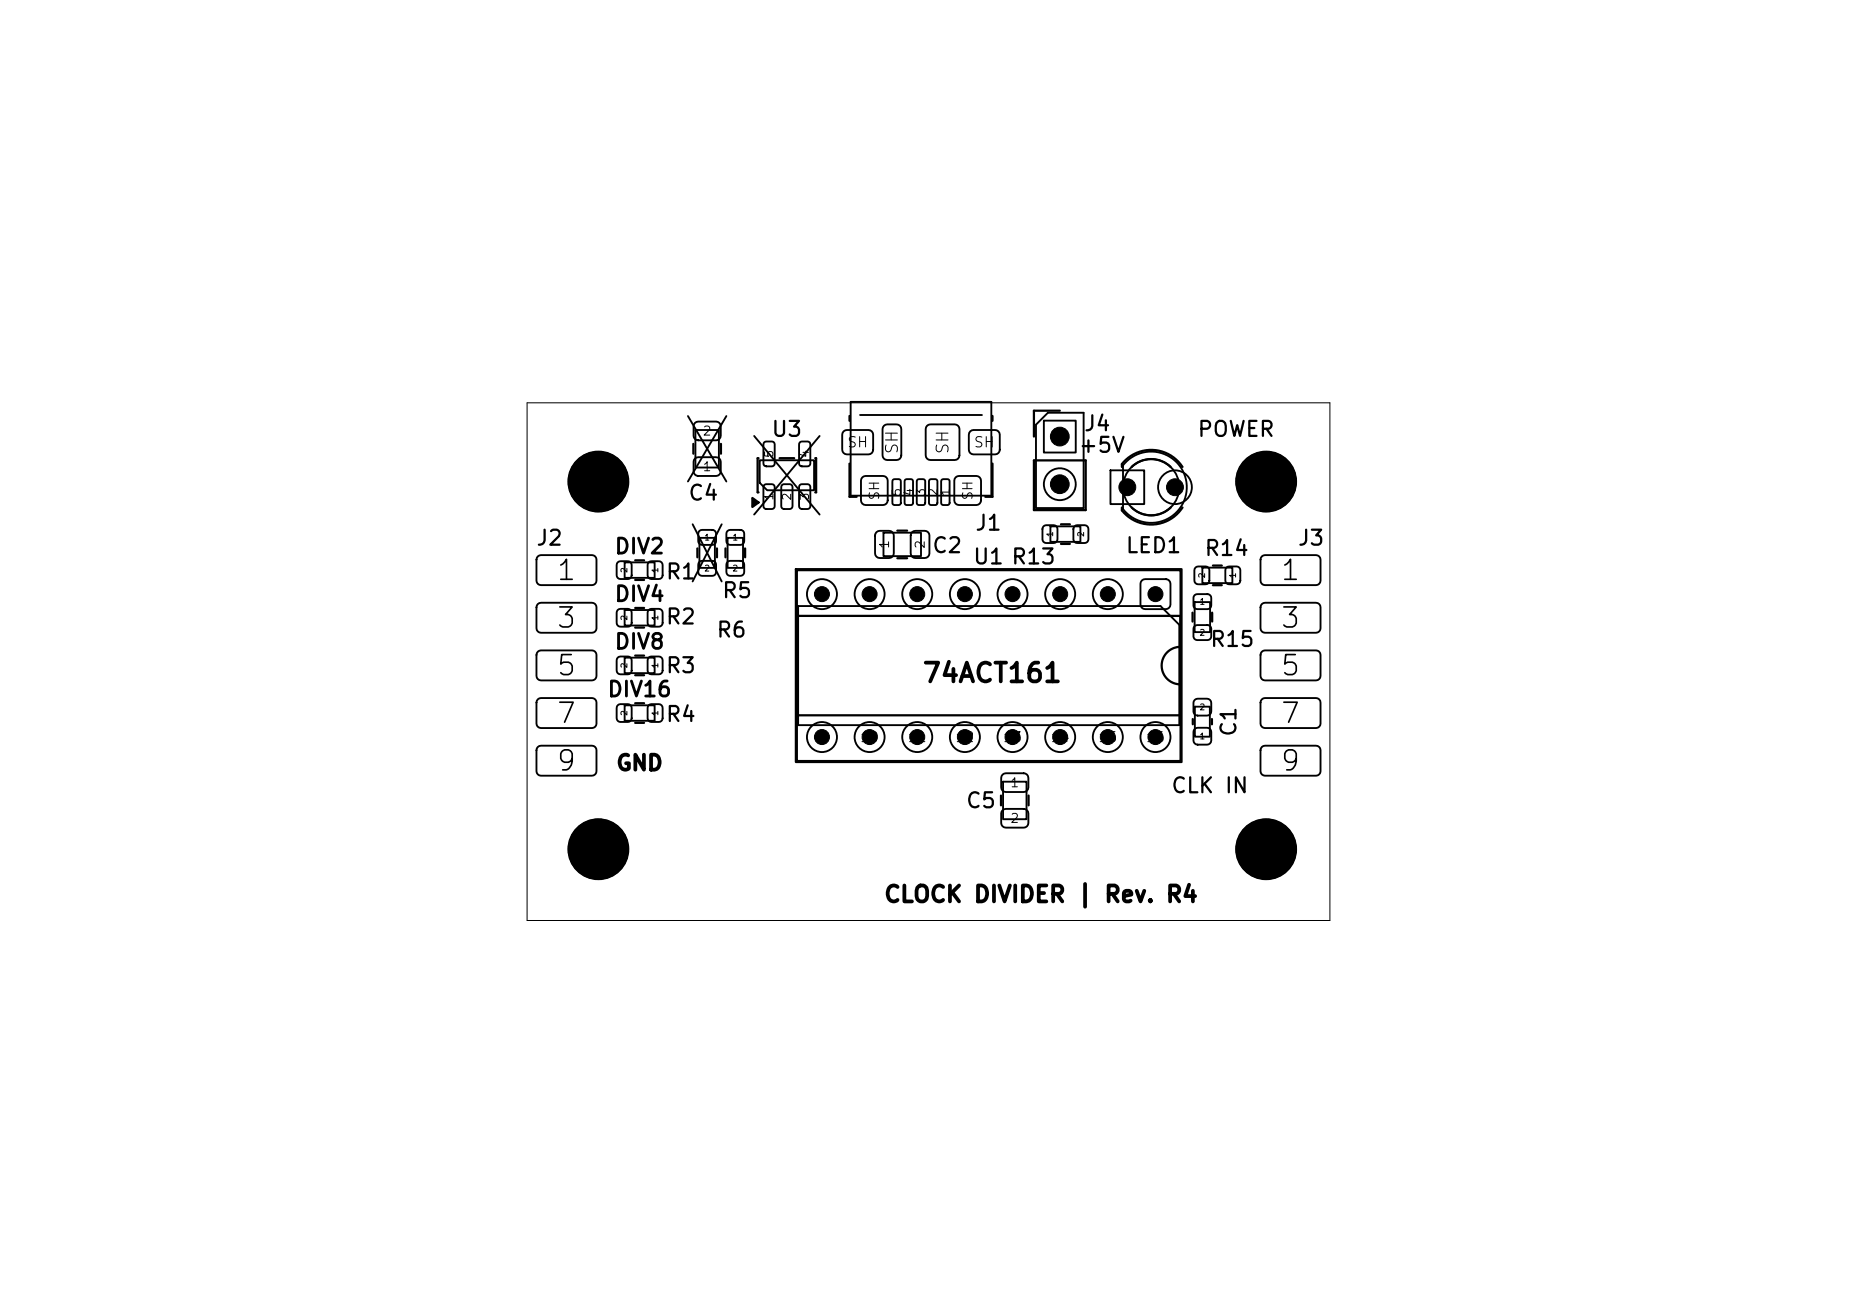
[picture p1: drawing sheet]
<svg xmlns="http://www.w3.org/2000/svg" width="297mm" height="210mm" viewBox="0 0 297 210" stroke-linecap="round" stroke-linejoin="round" font-family="sans-serif">
<defs><g id="words">
<g font-size="3.2">
<text x="88.8" y="93.6">1</text>
<text x="204.6" y="93.6">1</text>
<text x="88.8" y="101.2">3</text>
<text x="204.6" y="101.2">3</text>
<text x="88.8" y="108.9">5</text>
<text x="204.6" y="108.9">5</text>
<text x="88.8" y="116.5">7</text>
<text x="204.6" y="116.5">7</text>
<text x="88.8" y="124.1">9</text>
<text x="204.6" y="124.1">9</text>
</g>
<text font-size="3" x="147.3" y="109.9">74ACT161</text>
<text font-size="2.6" x="141.2" y="144.9">CLOCK DIVIDER | Rev. R4</text>
<g font-size="2.4">
<text x="123.2" y="70.4">U3</text>
<text x="173.2" y="69.5">J4</text>
<text x="191.3" y="70.4">POWER</text>
<text x="172.4" y="73">+5V</text>
<text x="109.9" y="80.6">C4</text>
<text x="85.6" y="87.8">J2</text>
<text x="98.1" y="89.2">DIV2</text>
<text x="148.9" y="89">C2</text>
<text x="155.8" y="85.4">J1</text>
<text x="179.9" y="89">LED1</text>
<text x="192.5" y="89.5">R14</text>
<text x="207.4" y="87.8">J3</text>
<text x="106.3" y="93.2">R1</text>
<text x="155.5" y="90.8">U1 R13</text>
<text x="98.1" y="96.8">DIV4</text>
<text x="106.3" y="100.4">R2</text>
<text x="115.3" y="96.2">R5</text>
<text x="98.1" y="104.4">DIV8</text>
<text x="114.4" y="102.5">R6</text>
<text x="193.4" y="104">R15</text>
<text x="97" y="112.1">DIV16</text>
<text x="106.3" y="108.2">R3</text>
<text x="106.3" y="116">R4</text>
<text x="198.3" y="118" transform="rotate(-90 198.3 118)">C1</text>
<text x="98.4" y="123.8">GND</text>
<text x="154.3" y="129.8">C5</text>
<text x="187.1" y="127.4">CLK IN</text>
</g>
<g font-size="1.9">
<text x="144.1" y="72.8" transform="rotate(-90 144.1 72.8)">SH</text>
<text x="152.2" y="72.8" transform="rotate(-90 152.2 72.8)">SH</text>
</g>
<g font-size="1.8">
<text x="179.3" y="79.3">1</text>
<text x="186.9" y="79.3">2</text>
</g>
<text font-size="1.7" x="168.5" y="71.1">1</text>
<g font-size="1.6">
<text x="135.4" y="72">SH</text>
<text x="155.6" y="72">SH</text>
<text x="130.5" y="96.2">8</text>
<text x="138.2" y="96.2">7</text>
<text x="145.8" y="96.2">6</text>
<text x="153.4" y="96.2">5</text>
<text x="161" y="96.2">4</text>
<text x="168.6" y="96.2">3</text>
<text x="176.3" y="96.2">2</text>
<text x="183.9" y="96.2">1</text>
<text x="130.5" y="119.1">9</text>
<text x="137.4" y="119.1">10</text>
<text x="145" y="119.1">11</text>
<text x="152.6" y="119.1">12</text>
<text x="160.3" y="119.1">13</text>
<text x="167.9" y="119.1">14</text>
<text x="175.5" y="119.1">15</text>
<text x="183.1" y="119.1">16</text>
</g>
<g font-size="1.5">
<text x="141" y="80.2" transform="rotate(-90 141 80.2)">SH</text>
<text x="155.9" y="80.2" transform="rotate(-90 155.9 80.2)">SH</text>
</g>
<g font-size="1.4">
<text x="112.3" y="70">2</text>
<text x="112.3" y="75.7">1</text>
<text x="142.6" y="87.9" transform="rotate(-90 142.6 87.9)">1</text>
<text x="148.3" y="87.9" transform="rotate(-90 148.3 87.9)">2</text>
<text x="161.5" y="126.3">1</text>
<text x="161.5" y="132">2</text>
</g>
<g font-size="1.3">
<text x="124" y="73.4" transform="rotate(-90 124 73.4)">5</text>
<text x="129.7" y="73.4" transform="rotate(-90 129.7 73.4)">4</text>
<text x="124" y="80.2" transform="rotate(-90 124 80.2)">1</text>
<text x="126.9" y="80.2" transform="rotate(-90 126.9 80.2)">2</text>
<text x="129.7" y="80.2" transform="rotate(-90 129.7 80.2)">3</text>
<text x="144.4" y="79.5" transform="rotate(-90 144.4 79.5)">5</text>
<text x="146.4" y="79.5" transform="rotate(-90 146.4 79.5)">4</text>
<text x="148.3" y="79.5" transform="rotate(-90 148.3 79.5)">3</text>
<text x="150.3" y="79.5" transform="rotate(-90 150.3 79.5)">2</text>
<text x="152.2" y="79.5" transform="rotate(-90 152.2 79.5)">1</text>
</g>
<g font-size=".9">
<text x="112.6" y="86.7">1</text>
<text x="117.1" y="86.7">1</text>
<text x="168.6" y="86" transform="rotate(-90 168.6 86)">1</text>
<text x="173.6" y="86" transform="rotate(-90 173.6 86)">2</text>
<text x="100.5" y="91.7" transform="rotate(-90 100.5 91.7)">2</text>
<text x="105.5" y="91.7" transform="rotate(-90 105.5 91.7)">1</text>
<text x="112.6" y="91.6">2</text>
<text x="117.1" y="91.6">2</text>
<text x="192.9" y="92.6" transform="rotate(-90 192.9 92.6)">2</text>
<text x="197.9" y="92.6" transform="rotate(-90 197.9 92.6)">1</text>
<text x="100.5" y="99.4" transform="rotate(-90 100.5 99.4)">2</text>
<text x="105.5" y="99.4" transform="rotate(-90 105.5 99.4)">1</text>
<text x="191.8" y="97">1</text>
<text x="191.8" y="101.9">2</text>
<text x="100.5" y="107" transform="rotate(-90 100.5 107)">2</text>
<text x="105.5" y="107" transform="rotate(-90 105.5 107)">1</text>
<text x="191.8" y="113.8">2</text>
<text x="100.5" y="114.6" transform="rotate(-90 100.5 114.6)">2</text>
<text x="105.5" y="114.6" transform="rotate(-90 105.5 114.6)">1</text>
<text x="191.8" y="118.5">1</text>
</g>
</g></defs>
<g fill="none" stroke="#000" stroke-width=".3">
<path d="M110 66.5l6.2 10.5M111.1 73.3l.6-.2h2.8a.75 .75 0 0 1 .8 .8v1.5a.75 .75 0 0 1-.8 .7h-2.8a.75 .75 0 0 1-.8-.7v-1.5zM111.1 67.6l.6-.2h2.8a.75 .75 0 0 1 .8 .8v1.5a.75 .75 0 0 1-.8 .7h-2.8a.75 .75 0 0 1-.8-.7v-1.5zM111.2 68.8h3.8v6h-3.8zM116.2 66.5l-6.2 10.5M120.6 69.7l10.5 12.6M121.5 73.6h8.7v4.8h-7.5l-1.2-1.2zM122.2 77.6l.4-.2h.9a.45 .45 0 0 1 .4 .5v3.1a.45 .45 0 0 1-.4 .4h-.9a.45 .45 0 0 1-.5-.4v-3.1zM122.2 70.7l.4-.1h.9a.45 .45 0 0 1 .4 .5v3a.45 .45 0 0 1-.4 .5h-.9a.45 .45 0 0 1-.5-.5v-3zM125.1 77.6l.3-.2h.9a.45 .45 0 0 1 .5 .5v3.1a.45 .45 0 0 1-.5 .4h-.9a.45 .45 0 0 1-.4-.4v-3.1zM127.9 77.6l.4-.2h.9a.45 .45 0 0 1 .4 .5v3.1a.45 .45 0 0 1-.4 .4h-.9a.45 .45 0 0 1-.5-.4v-3.1zM127.9 70.7l.4-.1h.9a.45 .45 0 0 1 .4 .5v3a.45 .45 0 0 1-.4 .5h-.9a.45 .45 0 0 1-.5-.5v-3z"/>
<path d="M131.1 69.7l-10.5 12.6M134.9 69l.6-.2h3.4a.75 .75 0 0 1 .8 .7v2.4a.75 .75 0 0 1-.8 .8h-3.4a.75 .75 0 0 1-.8-.8v-2.4zM136.1 64.3h22.5v15h-22.5zM137.6 66.4h19.5M137.9 76.3l.6-.2h2.7a.75 .75 0 0 1 .8 .8v3.1a.75 .75 0 0 1-.8 .8h-2.7a.75 .75 0 0 1-.8-.8v-3.1zM141.4 68.1l.5-.2h1.5a.75 .75 0 0 1 .8 .7v4.2a.75 .75 0 0 1-.8 .8h-1.5a.75 .75 0 0 1-.7-.8v-4.2zM142.8 76.7l.9-.1 .4 .2v3.6l-.2 .4h-.8l-.3-.2-.1-3.6zM144.8 76.7l.9-.1 .3 .2v3.6l-.2 .4h-.8l-.3-.2v-3.6zM146.7 76.7l.9-.1 .4 .2v3.6l-.2 .4h-.8l-.3-.2-.1-3.6zM148.3 68.1l.5-.2h3.9a.75 .75 0 0 1 .8 .7v4.2a.75 .75 0 0 1-.8 .8h-3.9a.75 .75 0 0 1-.7-.8v-4.2zM148.7 76.7l.9-.1 .3 .2v3.6l-.2 .4h-.8l-.3-.2v-3.6zM150.6 76.7l.9-.1 .4 .2v3.6l-.2 .4h-.8l-.3-.2-.1-3.6z"/>
<path d="M152.8 76.3l.6-.2h2.8a.75 .75 0 0 1 .7 .8v3.1a.75 .75 0 0 1-.7 .8h-2.8a.75 .75 0 0 1-.8-.8v-3.1zM155.2 69l.5-.2h3.5a.75 .75 0 0 1 .7 .7v2.4a.75 .75 0 0 1-.7 .8h-3.5a.75 .75 0 0 1-.7-.8v-2.4zM167 67.3h5.1v5.1h-5.1zM167.6 66h5.7v15.3h-7.6v-13.4zM177.6 75.2h5.4v5.4h-5.4zM180.2 73.8a5.7 5.7 0 0 1 8.2 .4 5.7 5.7 0 0 1-.7 8.1 5.7 5.7 0 0 1-8.1-.9v-7zM86 89l.5-.2h8.2a.72 .72 0 0 1 .7 .7v3.4a.72 .72 0 0 1-.7 .7h-8.2a.72 .72 0 0 1-.7-.7v-3.4zM86 96.6l.5-.2h8.2a.72 .72 0 0 1 .7 .7v3.4a.72 .72 0 0 1-.7 .7h-8.2a.72 .72 0 0 1-.7-.7v-3.4zM98.8 97.6l.4-.2h1.2a.6 .6 0 0 1 .6 .6v1.6a.6 .6 0 0 1-.6 .6h-1.2a.6 .6 0 0 1-.6-.6v-1.6zM98.8 89.9l.4-.1h1.2a.6 .6 0 0 1 .6 .6v1.6a.6 .6 0 0 1-.6 .6h-1.2a.6 .6 0 0 1-.6-.6v-1.6zM99.9 97.6h4.8v2.4h-4.8zM99.9 90h4.8v2.4h-4.8z"/>
<path d="M103.8 97.6l.4-.2h1.2a.6 .6 0 0 1 .6 .6v1.6a.6 .6 0 0 1-.6 .6h-1.2a.6 .6 0 0 1-.6-.6v-1.6zM103.8 89.9l.4-.1h1.2a.6 .6 0 0 1 .6 .6v1.6a.6 .6 0 0 1-.6 .6h-1.2a.6 .6 0 0 1-.6-.6v-1.6zM110.8 83.9l4.6 9.1M111.9 84.9l.4-.1h1.6a.6 .6 0 0 1 .6 .6v1.2a.6 .6 0 0 1-.6 .6h-1.6a.6 .6 0 0 1-.6-.6v-1.2zM111.9 89.9l.4-.2h1.6a.6 .6 0 0 1 .6 .6v1.2a.6 .6 0 0 1-.6 .6h-1.6a.6 .6 0 0 1-.6-.6v-1.2zM111.9 86h2.4v4.8h-2.4zM115.4 83.9l-4.6 9.1M116.4 84.9l.4-.1h1.6a.6 .6 0 0 1 .6 .6v1.2a.6 .6 0 0 1-.6 .6h-1.6a.6 .6 0 0 1-.6-.6v-1.2zM116.4 89.9l.4-.2h1.6a.6 .6 0 0 1 .6 .6v1.2a.6 .6 0 0 1-.6 .6h-1.6a.6 .6 0 0 1-.6-.6v-1.2zM116.4 86h2.4v4.8h-2.4zM127.5 91.2h61.3v30.5h-61.3zM127.7 96.9h57.9l3 3v16.1h-60.9z"/>
<path d="M140.2 85.1l.5-.2h1.5a.75 .75 0 0 1 .8 .8v2.8a.75 .75 0 0 1-.8 .8h-1.5a.75 .75 0 0 1-.7-.8v-2.8zM141.3 85.2h6v3.8h-6zM145.9 85.1l.5-.2h1.5a.75 .75 0 0 1 .8 .8v2.8a.75 .75 0 0 1-.8 .8h-1.5a.75 .75 0 0 1-.7-.8v-2.8zM166.9 84.2l.4-.2h1.2a.6 .6 0 0 1 .6 .6v1.7a.6 .6 0 0 1-.6 .6h-1.2a.6 .6 0 0 1-.6-.6v-1.7zM168 84.2h4.8v2.5h-4.8zM171.9 84.2l.4-.2h1.2a.6 .6 0 0 1 .6 .6v1.7a.6 .6 0 0 1-.6 .6h-1.2a.6 .6 0 0 1-.6-.6v-1.7zM182.6 92.8l.6-.2h3.3a.75 .75 0 0 1 .7 .8v3.3a.75 .75 0 0 1-.7 .7h-3.3a.75 .75 0 0 1-.8-.7v-3.3zM191.1 95.2l.4-.2h1.6a.6 .6 0 0 1 .6 .6v1.2a.6 .6 0 0 1-.6 .6h-1.6a.6 .6 0 0 1-.6-.6v-1.2zM191.1 96.3h2.4v4.8h-2.4zM191.2 90.8l.4-.2h1.2a.6 .6 0 0 1 .6 .6v1.7a.6 .6 0 0 1-.6 .6h-1.2a.6 .6 0 0 1-.6-.6v-1.7zM192.3 90.8h4.8v2.5h-4.8zM196.2 90.8l.4-.2h1.2a.6 .6 0 0 1 .6 .6v1.7a.6 .6 0 0 1-.6 .6h-1.2a.6 .6 0 0 1-.6-.6v-1.7z"/>
<path d="M201.8 89l.5-.2h8.2a.72 .72 0 0 1 .7 .7v3.4a.72 .72 0 0 1-.7 .7h-8.2a.72 .72 0 0 1-.7-.7v-3.4zM201.8 96.6l.5-.2h8.2a.72 .72 0 0 1 .7 .7v3.4a.72 .72 0 0 1-.7 .7h-8.2a.72 .72 0 0 1-.7-.7v-3.4zM86 104.2l.5-.2h8.2a.72 .72 0 0 1 .7 .7v3.4a.72 .72 0 0 1-.7 .7h-8.2a.72 .72 0 0 1-.7-.7v-3.4zM86 111.9l.5-.3h8.2a.72 .72 0 0 1 .7 .8v3.3a.72 .72 0 0 1-.7 .7h-8.2a.72 .72 0 0 1-.7-.7v-3.3zM86 119.5l.5-.2h8.2a.72 .72 0 0 1 .7 .7v3.3a.72 .72 0 0 1-.7 .8h-8.2a.72 .72 0 0 1-.7-.8v-3.3zM98.8 112.8l.4-.2h1.2a.6 .6 0 0 1 .6 .6v1.7a.6 .6 0 0 1-.6 .6h-1.2a.6 .6 0 0 1-.6-.6v-1.7zM98.8 105.2l.4-.2h1.2a.6 .6 0 0 1 .6 .6v1.7a.6 .6 0 0 1-.6 .6h-1.2a.6 .6 0 0 1-.6-.6v-1.7zM99.9 112.8h4.8v2.5h-4.8zM99.9 105.2h4.8v2.5h-4.8zM103.8 112.8l.4-.2h1.2a.6 .6 0 0 1 .6 .6v1.7a.6 .6 0 0 1-.6 .6h-1.2a.6 .6 0 0 1-.6-.6v-1.7zM103.8 105.2l.4-.2h1.2a.6 .6 0 0 1 .6 .6v1.7a.6 .6 0 0 1-.6 .6h-1.2a.6 .6 0 0 1-.6-.6v-1.7zM191.1 100.2l.4-.2h1.6a.6 .6 0 0 1 .6 .6v1.2a.6 .6 0 0 1-.6 .6h-1.6a.6 .6 0 0 1-.6-.6v-1.2z"/>
<path d="M191.1 116.6l.5-.2h1.5a.67 .67 0 0 1 .6 .7v1.3a.68 .68 0 0 1-.6 .7h-1.5a.68 .68 0 0 1-.7-.7v-1.3zM191.1 112l.5-.2h1.5a.67 .67 0 0 1 .6 .6v1.4a.68 .68 0 0 1-.6 .7h-1.5a.68 .68 0 0 1-.7-.7v-1.4zM191.1 113h2.4v4.8h-2.4zM201.8 104.2l.5-.2h8.2a.72 .72 0 0 1 .7 .7v3.4a.72 .72 0 0 1-.7 .7h-8.2a.72 .72 0 0 1-.7-.7v-3.4zM201.8 111.9l.5-.3h8.2a.72 .72 0 0 1 .7 .8v3.3a.72 .72 0 0 1-.7 .7h-8.2a.72 .72 0 0 1-.7-.7v-3.3zM201.8 119.5l.5-.2h8.2a.72 .72 0 0 1 .7 .7v3.3a.72 .72 0 0 1-.7 .8h-8.2a.72 .72 0 0 1-.7-.8v-3.3zM160.3 123.9l.6-.2h2.8a.75 .75 0 0 1 .8 .7v1.5a.75 .75 0 0 1-.8 .8h-2.8a.75 .75 0 0 1-.8-.8v-1.5zM160.3 129.6l.6-.2h2.8a.75 .75 0 0 1 .8 .7v1.5a.75 .75 0 0 1-.8 .8h-2.8a.75 .75 0 0 1-.8-.8v-1.5zM160.4 125h3.8v6h-3.8z"/>
<circle cx="95.7" cy="77" r="4.8"/>
<circle cx="169.5" cy="77.4" r="2.55"/>
<circle cx="184.1" cy="77.9" r="4.5"/>
<circle cx="187.9" cy="77.9" r="2.7"/>
<circle cx="202.5" cy="77" r="4.8"/>
<circle cx="131.5" cy="95" r="2.4"/>
<circle cx="139.1" cy="95" r="2.4"/>
<circle cx="146.7" cy="95" r="2.4"/>
<circle cx="154.3" cy="95" r="2.4"/>
<circle cx="161.9" cy="95" r="2.4"/>
<circle cx="169.6" cy="95" r="2.4"/>
<circle cx="177.2" cy="95" r="2.4"/>
<circle cx="131.5" cy="117.9" r="2.4"/>
<circle cx="139.1" cy="117.9" r="2.4"/>
<circle cx="146.7" cy="117.9" r="2.4"/>
<circle cx="154.3" cy="117.9" r="2.4"/>
<circle cx="161.9" cy="117.9" r="2.4"/>
<circle cx="169.6" cy="117.9" r="2.4"/>
<circle cx="177.2" cy="117.9" r="2.4"/>
<circle cx="184.8" cy="117.9" r="2.4"/>
<circle cx="95.7" cy="135.8" r="4.8"/>
<circle cx="202.5" cy="135.8" r="4.8"/>
</g>
<g fill="none" stroke="#000" stroke-width=".36">
<path d="M110.9 71v1.6M115.3 71v1.6M120.3 79.6l1 .8-1 .7zM121.3 73.3h-.1v5.4h.1M124.7 73.3h2.3M130.4 73.3h.1v5.4h-.1M135.9 66.5v.8M135.9 74.1v5.4h1.1M158.7 74.1v5.4h-1.1M158.7 66.5v.8M165.4 73.6h8.2v8h-8.2zM169.5 65.7h-4.1v4.1"/>
<path d="M179.4 74.7v-.5a6 6 0 0 1 9.7 .5M181 74.7a4.5 4.5 0 0 1 6.2 0M101.6 97.2h1.4M101.6 89.6h1.4M101.6 92.8h1.4M111.5 87.7v1.4M114.7 87.7v1.4M116 87.7v1.4M119.2 87.7v1.4M127.3 91h61.7v30.9h-61.7zM127.5 98.5h61.3v5a3 3 0 0 0-3 3 3 3 0 0 0 3 3v4.9h-61.3zM143.5 84.9h1.6"/>
<path d="M143.5 89.3h1.6M169.7 83.9h1.4M169.7 87h1.4M181 81.2a4.5 4.5 0 0 0 6.2 0M189.1 81.2a6 6 0 0 1-9.7 .4v-.4M190.7 98v1.4M193.9 98v1.4M194 90.5h1.4M194 93.6h1.4M101.6 100.4h1.4M101.6 112.5h1.4M101.6 115.6h1.4"/>
<path d="M101.6 104.9h1.4M101.6 108h1.4M190.8 115v.9M193.8 115v.9M160.1 127.2v1.6M164.5 127.2v1.6"/>
</g>
<path d="M120.3 79.6l1 .8-1 .7z" fill="#000"/>
<path d="M84.3 64.4h128.4v82.8h-128.4z" fill="none" stroke="#000" stroke-width=".16"/>
<g fill="#000" stroke="#000" stroke-width=".16">
<circle cx="95.7" cy="77" r="4.8"/>
<circle cx="169.5" cy="69.8" r="1.5"/>
<circle cx="169.5" cy="77.4" r="1.5"/>
<circle cx="180.3" cy="77.9" r="1.35"/>
<circle cx="187.9" cy="77.9" r="1.35"/>
<circle cx="202.5" cy="77" r="4.8"/>
<circle cx="131.5" cy="95" r="1.2"/>
<circle cx="139.1" cy="95" r="1.2"/>
<circle cx="146.7" cy="95" r="1.2"/>
<circle cx="154.3" cy="95" r="1.2"/>
<circle cx="161.9" cy="95" r="1.2"/>
<circle cx="169.6" cy="95" r="1.2"/>
<circle cx="177.2" cy="95" r="1.2"/>
<circle cx="184.8" cy="95" r="1.2"/>
<circle cx="131.5" cy="117.9" r="1.2"/>
<circle cx="139.1" cy="117.9" r="1.2"/>
<circle cx="146.7" cy="117.9" r="1.2"/>
<circle cx="154.3" cy="117.9" r="1.2"/>
<circle cx="161.9" cy="117.9" r="1.2"/>
<circle cx="169.6" cy="117.9" r="1.2"/>
<circle cx="177.2" cy="117.9" r="1.2"/>
<circle cx="184.8" cy="117.9" r="1.2"/>
<circle cx="95.7" cy="135.8" r="4.8"/>
<circle cx="202.5" cy="135.8" r="4.8"/>
</g>
<use href="#words"/>
</svg>
